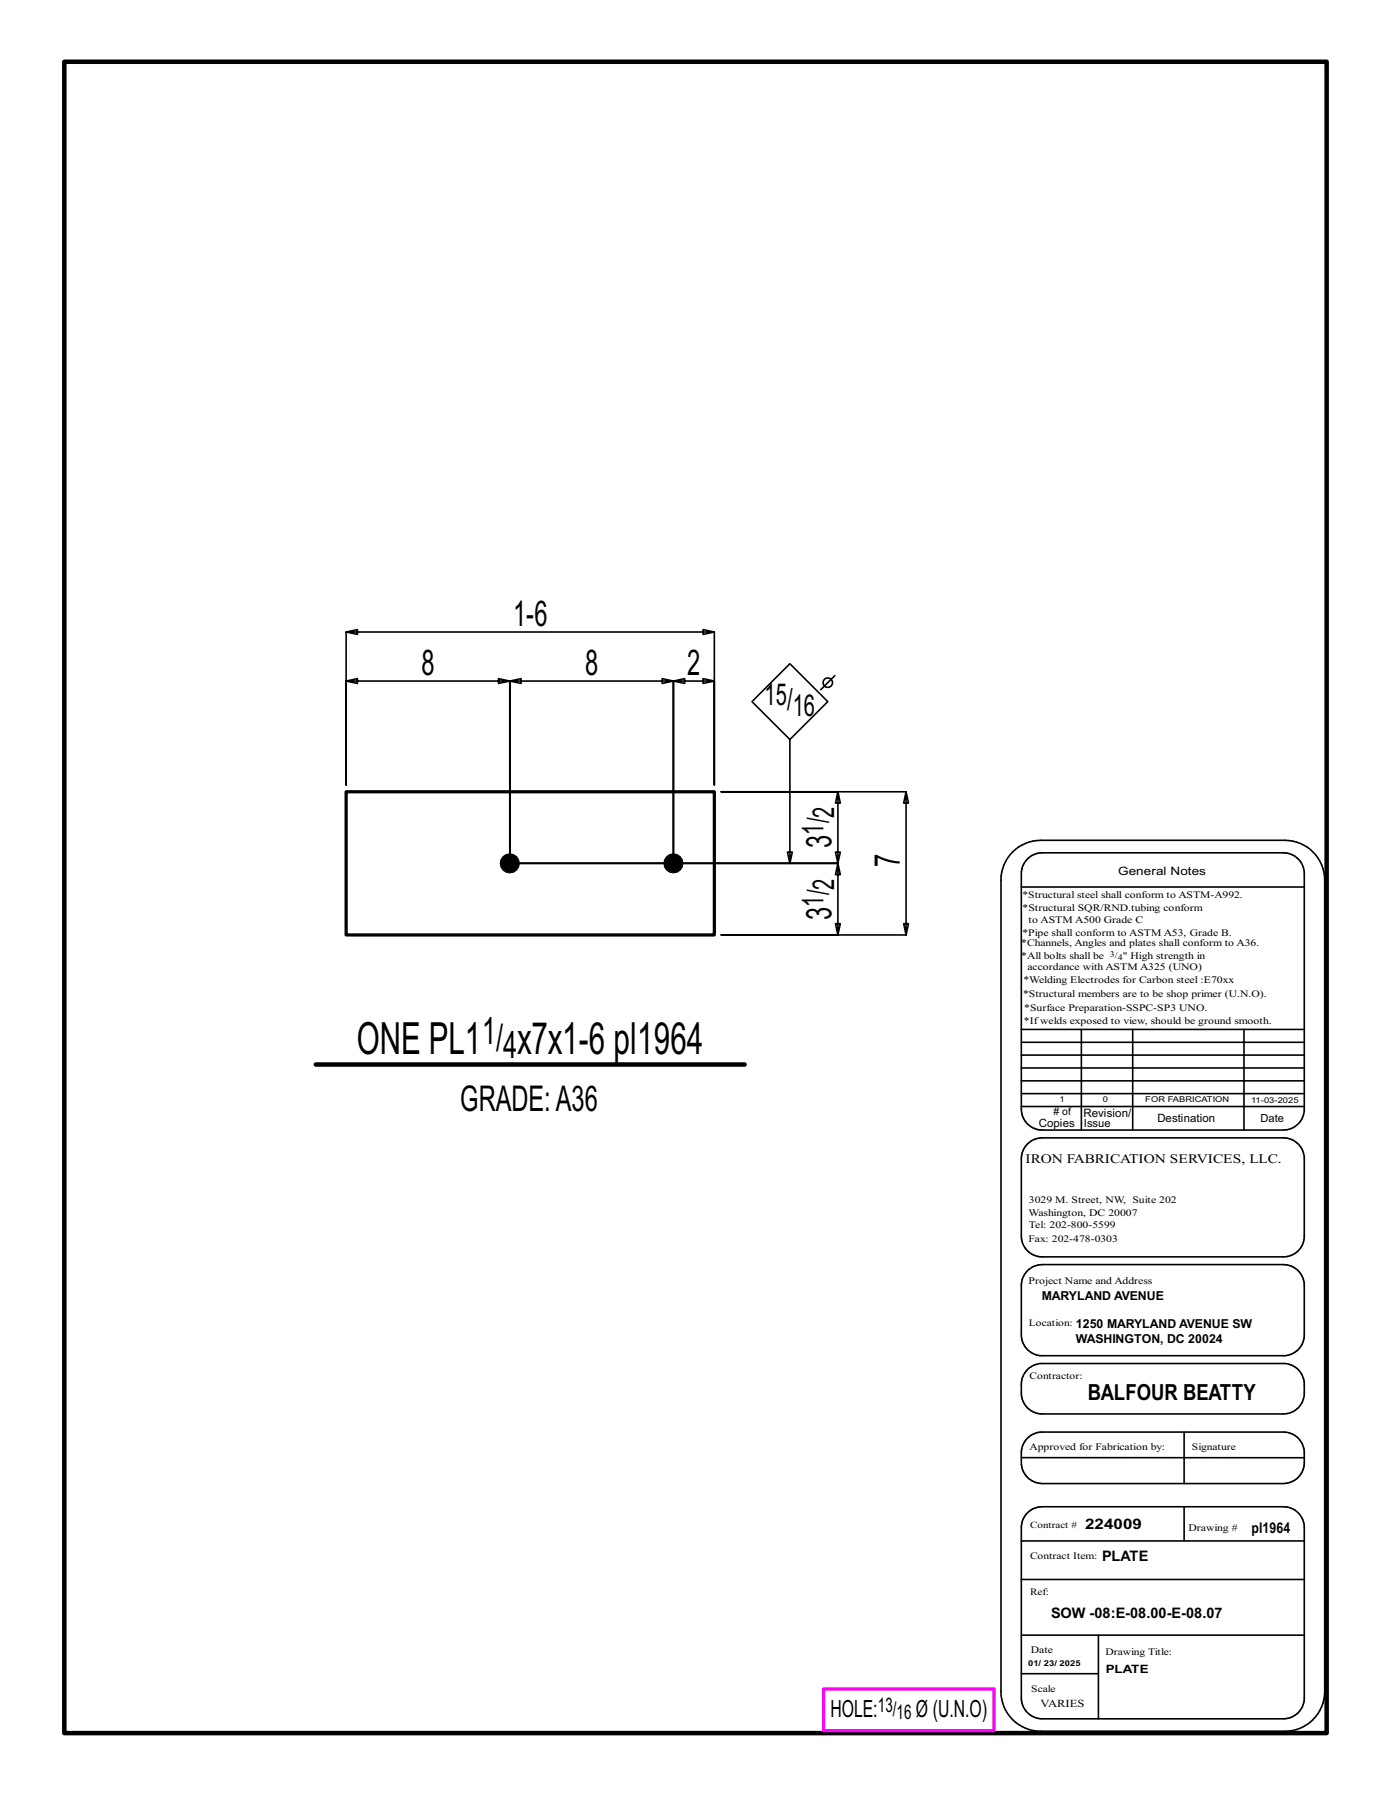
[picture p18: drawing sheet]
<svg xmlns="http://www.w3.org/2000/svg" width="216mm" height="279mm" viewBox="0 0 216 279" stroke-linecap="round" stroke-linejoin="round" font-family="sans-serif">
<defs><g id="words">
<g font-size="6.9">
<text x="55.4" y="163.7">ONE PL1</text>
<text x="80.3" y="163.7">x7x1-6 pl1964</text>
</g>
<g font-size="5.9">
<text x="74.8" y="162.1">1/</text>
<text x="78.1" y="164.2">4</text>
</g>
<g font-size="5.5">
<text x="79.6" y="97.1">1-6</text>
<text x="65.4" y="104.7">8</text>
<text x="90.8" y="104.7">8</text>
<text x="106.7" y="104.7">2</text>
<text x="129.1" y="131.6" transform="rotate(-90 129.1 131.6)">3</text>
<text x="139.6" y="134.6" transform="rotate(-90 139.6 134.6)">7</text>
<text x="129.1" y="142.8" transform="rotate(-90 129.1 142.8)">3</text>
<text x="71.4" y="172.4">GRADE:A36</text>
</g>
<g font-size="4.7">
<text x="118.7" y="109.4">15/</text>
<text x="123" y="111.1">16</text>
<text x="127.8" y="129.5" transform="rotate(-90 127.8 129.5)">1/</text>
<text x="129.5" y="126.9" transform="rotate(-90 129.5 126.9)">2</text>
<text x="127.8" y="140.7" transform="rotate(-90 127.8 140.7)">1/</text>
<text x="129.5" y="138.1" transform="rotate(-90 129.5 138.1)">2</text>
</g>
<g font-size="3.7">
<text x="128.9" y="266.6">HOLE:</text>
<text x="142.2" y="266.6">Ø (U.N.O)</text>
</g>
<text font-size="3.4" x="168.8" y="217.4">BALFOUR BEATTY</text>
<g font-size="3.1">
<text x="136.3" y="265.8">13/</text>
<text x="139.2" y="266.9">16</text>
</g>
<g font-size="2.3">
<text x="168.4" y="237.3">224009</text>
<text x="194.3" y="238">pl1964</text>
<text x="171" y="242.3">PLATE</text>
<text x="163.1" y="251.2">SOW -08:E-08.00-E-08.07</text>
</g>
<text font-size="2" x="159.2" y="180.5">IRON FABRICATION SERVICES, LLC.</text>
<g font-size="1.9">
<text x="161.7" y="201.8">MARYLAND AVENUE</text>
<text x="167" y="208.5">WASHINGTON, DC 20024</text>
<text x="167" y="206.1">1250 MARYLAND AVENUE SW</text>
</g>
<g font-size="1.8">
<text x="173.6" y="135.8">General Notes</text>
<text x="168.2" y="173.3">Revision/</text>
<text x="161.2" y="174.9">Copies</text>
<text x="179.6" y="174.2">Destination</text>
<text x="171.6" y="259.7">PLATE</text>
</g>
<g font-size="1.7">
<text x="168.2" y="174.9">Issue</text>
<text x="195.7" y="174.2">Date</text>
<text x="161.5" y="265">VARIES</text>
</g>
<g font-size="1.6">
<text x="158.7" y="141.5">*Structural SQR/RND.tubing conform</text>
<text x="159.7" y="143.3">to ASTM A500 Grade C</text>
<text x="158.5" y="146.9">*Channels, Angles and plates shall conform to A36.</text>
<text x="158.5" y="148.8">*All bolts shall be</text>
<text x="158.7" y="145.2">*Pipe shall conform to ASTM A53, Grade B.</text>
<text x="174.3" y="148.8">&quot; High strength in</text>
<text x="158.8" y="154.8">*Structural members are to be shop primer (U.N.O).</text>
<text x="158.9" y="152.7">*Welding Electrodes for Carbon steel :E70xx</text>
<text x="159.5" y="150.6">accordance with ASTM A325 (UNO)</text>
<text x="158.9" y="158.9">*Ifwelds exposed to view, should be ground smooth.</text>
<text x="159" y="157">*Surface Preparation-SSPC-SP3 UNO.</text>
<text x="163.5" y="173.1"># of</text>
<text x="159.7" y="188.7">Washington, DC 20007</text>
<text x="159.7" y="190.6">Tel: 202-800-5599</text>
<text x="159.7" y="186.8">3029 M. Street, NW, Suite 202</text>
<text x="159.7" y="199.3">Project Name and Address</text>
<text x="159.8" y="225.1">Approved for Fabrication by:</text>
<text x="184.5" y="237.6">Drawing #</text>
<text x="160" y="256.6">Date</text>
</g>
<g font-size="1.5">
<text x="158.7" y="139.4">*Structural steel shall conform to ASTM-A992.</text>
<text x="159.7" y="192.7">Fax: 202-478-0303</text>
<text x="159.7" y="205.8">Location:</text>
<text x="159.8" y="214">Contractor:</text>
<text x="185" y="225.1">Signature</text>
<text x="159.9" y="237.1">Contract #</text>
<text x="159.9" y="241.9">Contract Item:</text>
<text x="159.9" y="247.6">Ref:</text>
<text x="171.6" y="256.9">Drawing Title:</text>
<text x="160.1" y="262.7">Scale</text>
</g>
<g font-size="1.3">
<text x="172.3" y="148.5">3/</text>
<text x="173.5" y="149">4</text>
</g>
<g font-size="1.2">
<text x="164.5" y="171.1">1</text>
<text x="171.2" y="171.1">0</text>
<text x="177.8" y="171.1">FOR FABRICATION</text>
<text x="194.2" y="171.2">11-03-2025</text>
<text x="159.6" y="258.7">01/ 23/ 2025</text>
</g>
</g></defs>
<g fill="none" stroke="#000" stroke-width=".25">
<path d="M53.7 98.1l1.8 .4v-.8l-1.8 .4h57.2l-1.8 .4v-.8l1.8 .4v23.7v-16.1l-1.8-.4v.8l1.8-.4h-6.4l1.8-.4v.8l-1.8-.4v28.3v-28.3l-1.7-.4v.8l1.7-.4h-25.4l1.8-.4v.8l-1.8-.4v28.3v-28.3l-1.7-.4v.8l1.7-.4h-25.4l1.8-.4v.8l-1.8-.4v16.1zM122.6 114.8l5.9-5.9-5.9-5.9-5.9 5.9 5.9 5.9v19.2l-.4-1.7h.8l-.4 1.7M129.6 104.9l-2.2 2.2M79.1 134h51l.3-1.7h-.7l.4 1.7v-11.1l.3 1.8h-.7l.4-1.8h-18.2h28.7l-.3 1.8h.7l-.4-1.8v22.2l-.3-1.7h.7l-.4 1.7h-28.7h18.2l.3-1.7h-.7l.4 1.7v-11.1l.3 1.8h-.7l.4-1.8zM157.2 132.3a6.3 6.3 0 0 1 4.3-1.9h37.9a6.2 6.2 0 0 1 6.2 6.2v126a6.2 6.2 0 0 1-6.2 6.1h-37.9a6.1 6.1 0 0 1-6.1-6.1v-126a6.1 6.1 0 0 1 1.8-4.3zM158.5 137.7h43.9M159.5 133.3a3.3 3.3 0 0 1 2.3-.9h37.4a3.3 3.3 0 0 1 3.2 2.9v37.2a3.2 3.2 0 0 1-3.2 2.9h-37.4a3.2 3.2 0 0 1-3.3-3.2v-36.6a3.2 3.2 0 0 1 1-2.3zM158.5 159.8h43.9M167.8 159.8v15.6M175.8 159.8v15.6M193.1 159.8v15.6M158.5 165.8h43.9"/>
<path d="M158.5 167.8h43.9M158.5 163.8h43.9M158.5 161.8h43.9M158.5 171.8h43.9M158.5 169.8h43.9M159.5 177.6a3.3 3.3 0 0 1 2.3-1h37.4a3.3 3.3 0 0 1 3.2 3v12.6a3.3 3.3 0 0 1-3.2 2.9h-37.4a3.2 3.2 0 0 1-3.3-3.2v-12a3.2 3.2 0 0 1 1-2.3zM159.5 197.2l1-.7 1.3-.2h37.4a3.3 3.3 0 0 1 3.2 2.9v8.3a3.2 3.2 0 0 1-2.9 2.9h-38.1a3.3 3.3 0 0 1-2.9-3.2v-8l.3-.9zM159.5 212.6l.7-.6 1.2-.4h37.8a3.2 3.2 0 0 1 3.2 3v2a3.3 3.3 0 0 1-3.2 2.9h-37.4a3.2 3.2 0 0 1-3.3-3.3v-1.3a3.3 3.3 0 0 1 1-2.3zM158.5 239.2h43.9M158.5 226.3h43.9M159.5 234.8a3.3 3.3 0 0 1 2.3-.9h37.4a3.3 3.3 0 0 1 3.2 2.9v27.1a3.3 3.3 0 0 1-3.2 2.9h-37.4a3.2 3.2 0 0 1-3.3-3.2v-26.5a3.2 3.2 0 0 1 1-2.3zM159.5 223.2a3.3 3.3 0 0 1 2.3-.9h37.4a3.3 3.3 0 0 1 3.2 2.9v2.1a3.3 3.3 0 0 1-3.2 3h-37.4a3.3 3.3 0 0 1-3.3-3.3v-1.5a3.2 3.2 0 0 1 1-2.3z"/>
<path d="M183.8 222.3v8M183.8 233.9v5.3M158.5 245.2h43.9M158.5 259.8h12M158.5 253.8h43.9M170.5 253.8v13"/>
<circle cx="128.5" cy="106" r=".74"/>
</g>
<path d="M10 9.6h195.9v259.4h-195.9zM49 165.2h66.6" fill="none" stroke="#000" stroke-width=".7"/>
<path d="M127.8 262.2h26.5v6.4h-26.5z" fill="none" stroke="#f0f" stroke-width=".5"/>
<g fill="#000" stroke="#000" stroke-width=".16">
<circle cx="79.1" cy="134" r="1.49"/>
<circle cx="104.5" cy="134" r="1.49"/>
</g>
<path d="M53.7 122.9h57.2v22.2h-57.2z" fill="none" stroke="#000" stroke-width=".5"/>
<use href="#words"/>
</svg>
